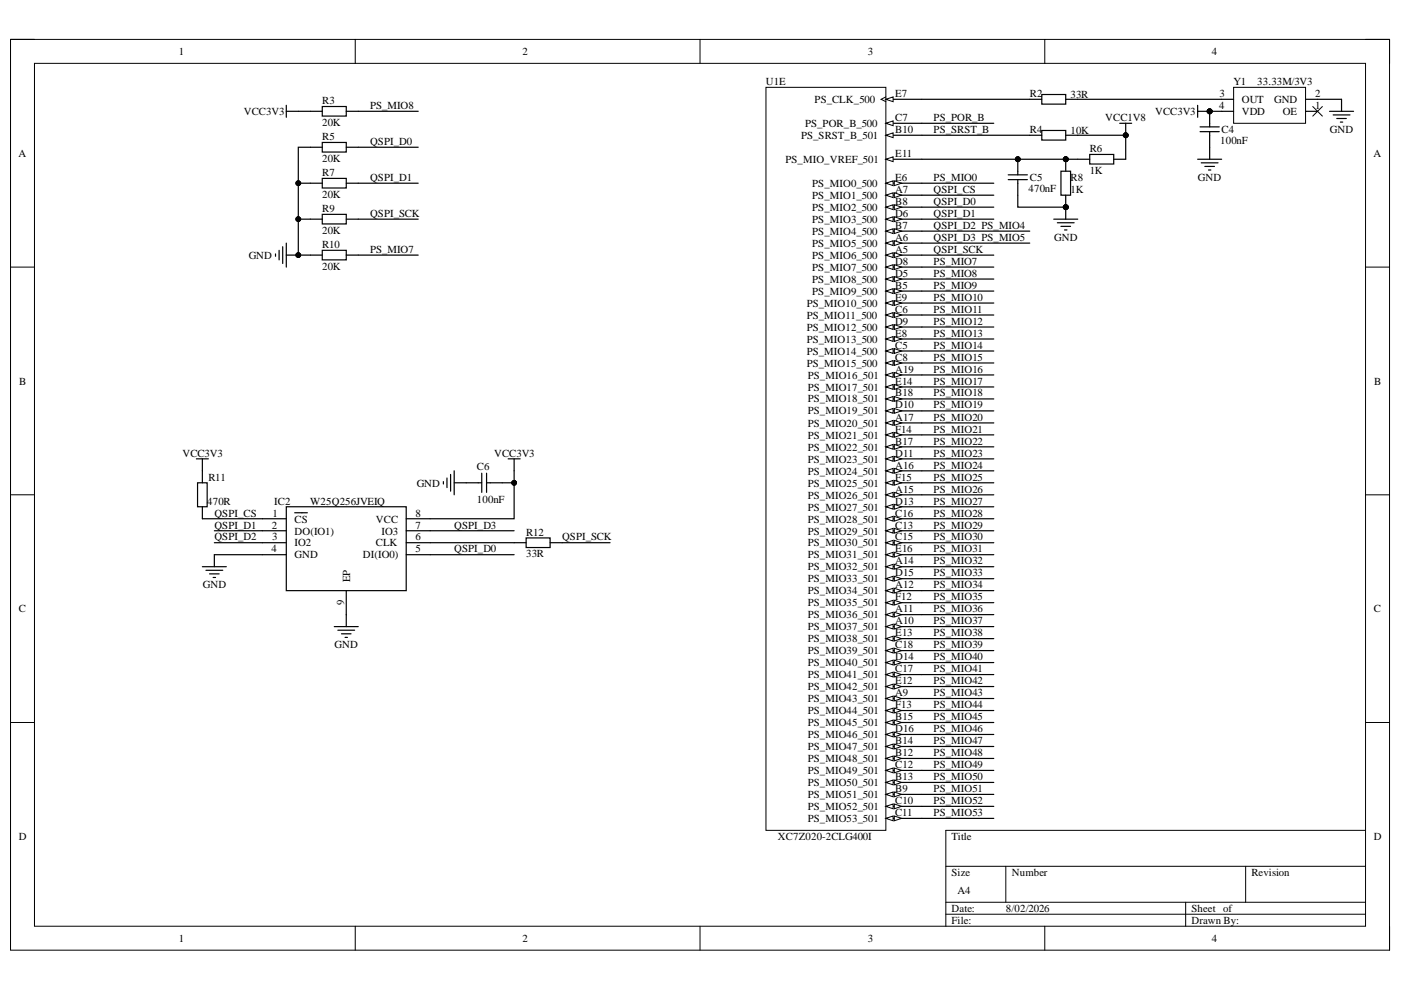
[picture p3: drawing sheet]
<svg xmlns="http://www.w3.org/2000/svg" width="297mm" height="210mm" viewBox="0 0 297 210" stroke-linecap="round" stroke-linejoin="round" font-family="sans-serif">
<defs><g id="words">
<g font-size="3.5">
<text x="255.8" y="25.4">PIC402</text>
<text x="215.2" y="35.6">PIC502</text>
<text x="225.4" y="35.6">PIR802</text>
<text x="225.4" y="43.4">PIR801</text>
</g>
<g font-size="2.3">
<text x="37.9" y="11.7">1</text>
<text x="110.8" y="11.7">2</text>
<text x="184" y="11.7">3</text>
<text x="256.9" y="11.7">4</text>
<text x="68.3" y="22.1">R3</text>
<text x="78.4" y="23.1">PS_MIO8</text>
<text x="162.4" y="18">U1E</text>
<text x="172.7" y="21.8">PS_CLK_500</text>
<text x="189.8" y="20.5">E7</text>
<text x="218.3" y="20.5">R2</text>
<text x="227" y="20.8">33R</text>
<text x="258.5" y="23.1">4</text>
<text x="258.5" y="20.5">3</text>
<text x="261.5" y="18">Y1</text>
<text x="263.3" y="21.8">OUT</text>
<text x="266.6" y="18">33.33M/3V3</text>
<text x="270.1" y="21.8">GND</text>
<text x="278.8" y="23.1">1</text>
<text x="278.8" y="20.5">2</text>
<text x="51.7" y="24.4">VCC3V3</text>
<text x="68.3" y="29.8">R5</text>
<text x="68.3" y="26.6">20K</text>
<text x="169.8" y="29.5">PS_SRST_B_501</text>
<text x="170.7" y="26.9">PS_POR_B_500</text>
<text x="189.8" y="28.2">B10</text>
<text x="189.8" y="25.6">C7</text>
<text x="197.9" y="25.6">PS_POR_B</text>
<text x="197.9" y="28.2">PS_SRST_B</text>
<text x="218.3" y="28.2">R4</text>
<text x="227" y="28.4">10K</text>
<text x="234.3" y="25.6">VCC1V8</text>
<text x="244.9" y="24.4">VCC3V3</text>
<text x="259" y="28.2">C4</text>
<text x="263.3" y="24.4">VDD</text>
<text x="272" y="24.4">OE</text>
<text x="282" y="28.2">GND</text>
<text x="3.9" y="33.3">A</text>
<text x="68.3" y="34.3">20K</text>
<text x="78.4" y="30.8">QSPI_D0</text>
<text x="166.5" y="34.6">PS_MIO_VREF_501</text>
<text x="189.8" y="33.3">E11</text>
<text x="231" y="32.3">R6</text>
<text x="258.7" y="30.5">100nF</text>
<text x="291.2" y="33.3">A</text>
<text x="68.3" y="41.9">20K</text>
<text x="68.3" y="37.4">R7</text>
<text x="78.4" y="38.4">QSPI_D1</text>
<text x="172.2" y="39.7">PS_MIO0_500</text>
<text x="189.8" y="40.9">A7</text>
<text x="189.8" y="38.4">E6</text>
<text x="197.9" y="38.4">PS_MIO0</text>
<text x="197.9" y="40.9">QSPI_CS</text>
<text x="218.1" y="40.7">470nF</text>
<text x="218.3" y="38.4">C5</text>
<text x="227" y="40.9">1K</text>
<text x="227" y="38.4">R8</text>
<text x="231" y="36.9">1K</text>
<text x="254" y="38.4">GND</text>
<text x="68.3" y="45">R9</text>
<text x="78.4" y="46">QSPI_SCK</text>
<text x="172.2" y="47.3">PS_MIO3_500</text>
<text x="172.2" y="44.7">PS_MIO2_500</text>
<text x="172.2" y="42.2">PS_MIO1_500</text>
<text x="189.8" y="46">D6</text>
<text x="189.8" y="43.5">B8</text>
<text x="197.9" y="43.5">QSPI_D0</text>
<text x="197.9" y="46">QSPI_D1</text>
<text x="68.3" y="49.6">20K</text>
<text x="68.3" y="52.6">R10</text>
<text x="78.4" y="53.6">PS_MIO7</text>
<text x="172.2" y="52.3">PS_MIO5_500</text>
<text x="172.2" y="49.8">PS_MIO4_500</text>
<text x="189.8" y="53.6">A5</text>
<text x="189.8" y="51.1">A6</text>
<text x="189.8" y="48.5">B7</text>
<text x="197.9" y="48.5">QSPI_D2 PS_MIO4</text>
<text x="197.9" y="51.1">QSPI_D3 PS_MIO5</text>
<text x="197.9" y="53.6">QSPI_SCK</text>
<text x="223.5" y="51.1">GND</text>
<text x="52.7" y="54.9">GND</text>
<text x="68.3" y="57.2">20K</text>
<text x="172.2" y="60">PS_MIO8_500</text>
<text x="172.2" y="57.4">PS_MIO7_500</text>
<text x="172.2" y="54.9">PS_MIO6_500</text>
<text x="189.8" y="58.7">D5</text>
<text x="189.8" y="56.2">D8</text>
<text x="197.9" y="56.2">PS_MIO7</text>
<text x="197.9" y="58.7">PS_MIO8</text>
<text x="171" y="65">PS_MIO10_500</text>
<text x="172.2" y="62.5">PS_MIO9_500</text>
<text x="189.8" y="63.8">E9</text>
<text x="189.8" y="61.2">B5</text>
<text x="197.9" y="61.2">PS_MIO9</text>
<text x="197.9" y="63.8">PS_MIO10</text>
<text x="171" y="70.1">PS_MIO12_500</text>
<text x="171" y="67.6">PS_MIO11_500</text>
<text x="189.8" y="71.4">E8</text>
<text x="189.8" y="68.8">D9</text>
<text x="189.8" y="66.3">C6</text>
<text x="197.9" y="66.3">PS_MIO11</text>
<text x="197.9" y="68.8">PS_MIO12</text>
<text x="197.9" y="71.4">PS_MIO13</text>
<text x="171" y="77.7">PS_MIO15_500</text>
<text x="171" y="75.2">PS_MIO14_500</text>
<text x="171" y="72.6">PS_MIO13_500</text>
<text x="189.8" y="76.5">C8</text>
<text x="189.8" y="73.9">C5</text>
<text x="197.9" y="73.9">PS_MIO14</text>
<text x="197.9" y="76.5">PS_MIO15</text>
<text x="4.1" y="81.5">B</text>
<text x="171.3" y="82.8">PS_MIO17_501</text>
<text x="171.3" y="80.3">PS_MIO16_501</text>
<text x="189.8" y="81.5">E14</text>
<text x="189.8" y="79">A19</text>
<text x="197.9" y="79">PS_MIO16</text>
<text x="197.9" y="81.5">PS_MIO17</text>
<text x="291.4" y="81.5">B</text>
<text x="171.3" y="87.9">PS_MIO19_501</text>
<text x="171.3" y="85.3">PS_MIO18_501</text>
<text x="189.8" y="89.2">A17</text>
<text x="189.8" y="86.6">D10</text>
<text x="189.8" y="84.1">B18</text>
<text x="197.9" y="84.1">PS_MIO18</text>
<text x="197.9" y="86.6">PS_MIO19</text>
<text x="197.9" y="89.2">PS_MIO20</text>
<text x="171.3" y="95.6">PS_MIO22_501</text>
<text x="171.3" y="93">PS_MIO21_501</text>
<text x="171.3" y="90.5">PS_MIO20_501</text>
<text x="189.8" y="94.3">B17</text>
<text x="189.8" y="91.8">F14</text>
<text x="197.9" y="91.8">PS_MIO21</text>
<text x="197.9" y="94.3">PS_MIO22</text>
<text x="38.7" y="96.8">VCC3V3</text>
<text x="44.2" y="101.9">R11</text>
<text x="101.1" y="99.6">C6</text>
<text x="104.8" y="96.8">VCC3V3</text>
<text x="171.3" y="100.6">PS_MIO24_501</text>
<text x="171.3" y="98.1">PS_MIO23_501</text>
<text x="189.8" y="101.9">F15</text>
<text x="189.8" y="99.4">A16</text>
<text x="189.8" y="96.8">D11</text>
<text x="197.9" y="96.8">PS_MIO23</text>
<text x="197.9" y="99.4">PS_MIO24</text>
<text x="197.9" y="101.9">PS_MIO25</text>
<text x="43.9" y="107">470R</text>
<text x="58.1" y="107">IC2</text>
<text x="65.8" y="107">W25Q256JVEIQ</text>
<text x="88.4" y="103.2">GND</text>
<text x="101.1" y="106.7">100nF</text>
<text x="171.3" y="105.7">PS_MIO26_501</text>
<text x="171.3" y="103.2">PS_MIO25_501</text>
<text x="189.8" y="107">D13</text>
<text x="189.8" y="104.4">A15</text>
<text x="197.9" y="104.4">PS_MIO26</text>
<text x="197.9" y="107">PS_MIO27</text>
<text x="45.4" y="109.5">QSPI_CS</text>
<text x="45.4" y="112.1">QSPI_D1</text>
<text x="57.6" y="112.1">2</text>
<text x="57.8" y="109.5">1</text>
<text x="62.5" y="110.8">CS</text>
<text x="62.5" y="113.3">DO(IO1)</text>
<text x="79.7" y="110.8">VCC</text>
<text x="80.9" y="113.3">IO3</text>
<text x="88.1" y="109.5">8</text>
<text x="88.1" y="112.1">7</text>
<text x="96.3" y="112.1">QSPI_D3</text>
<text x="111.5" y="113.6">R12</text>
<text x="171.3" y="113.3">PS_MIO29_501</text>
<text x="171.3" y="110.8">PS_MIO28_501</text>
<text x="171.3" y="108.3">PS_MIO27_501</text>
<text x="189.8" y="112.1">C13</text>
<text x="189.8" y="109.5">C16</text>
<text x="197.9" y="109.5">PS_MIO28</text>
<text x="197.9" y="112.1">PS_MIO29</text>
<text x="45.4" y="114.6">QSPI_D2</text>
<text x="57.5" y="117.1">4</text>
<text x="57.7" y="114.6">3</text>
<text x="62.5" y="115.9">IO2</text>
<text x="62.5" y="118.4">GND</text>
<text x="76.9" y="118.4">DI(IO0)</text>
<text x="79.7" y="115.9">CLK</text>
<text x="88.1" y="114.6">6</text>
<text x="88.1" y="117.1">5</text>
<text x="96.3" y="117.1">QSPI_D0</text>
<text x="111.5" y="118.2">33R</text>
<text x="119.2" y="114.6">QSPI_SCK</text>
<text x="171.3" y="118.4">PS_MIO31_501</text>
<text x="171.3" y="115.9">PS_MIO30_501</text>
<text x="189.8" y="119.7">A14</text>
<text x="189.8" y="117.1">E16</text>
<text x="189.8" y="114.6">C15</text>
<text x="197.9" y="114.6">PS_MIO30</text>
<text x="197.9" y="117.1">PS_MIO31</text>
<text x="197.9" y="119.7">PS_MIO32</text>
<text x="43" y="124.7">GND</text>
<text x="74.2" y="123.5" transform="rotate(-90 74.2 123.5)">EP</text>
<text x="171.3" y="123.5">PS_MIO33_501</text>
<text x="171.3" y="120.9">PS_MIO32_501</text>
<text x="189.8" y="124.7">A12</text>
<text x="189.8" y="122.2">D15</text>
<text x="197.9" y="122.2">PS_MIO33</text>
<text x="197.9" y="124.7">PS_MIO34</text>
<text x="4" y="129.8">C</text>
<text x="72.9" y="128.3" transform="rotate(-90 72.9 128.3)">9</text>
<text x="171.3" y="131.1">PS_MIO36_501</text>
<text x="171.3" y="128.6">PS_MIO35_501</text>
<text x="171.3" y="126">PS_MIO34_501</text>
<text x="189.8" y="129.8">A11</text>
<text x="189.8" y="127.3">F12</text>
<text x="197.9" y="127.3">PS_MIO35</text>
<text x="197.9" y="129.8">PS_MIO36</text>
<text x="291.3" y="129.8">C</text>
<text x="70.9" y="137.4">GND</text>
<text x="171.3" y="136.2">PS_MIO38_501</text>
<text x="171.3" y="133.6">PS_MIO37_501</text>
<text x="189.8" y="137.4">C18</text>
<text x="189.8" y="134.9">E13</text>
<text x="189.8" y="132.4">A10</text>
<text x="197.9" y="132.4">PS_MIO37</text>
<text x="197.9" y="134.9">PS_MIO38</text>
<text x="197.9" y="137.4">PS_MIO39</text>
<text x="171.3" y="143.8">PS_MIO41_501</text>
<text x="171.3" y="141.2">PS_MIO40_501</text>
<text x="171.3" y="138.7">PS_MIO39_501</text>
<text x="189.8" y="142.5">C17</text>
<text x="189.8" y="140">D14</text>
<text x="197.9" y="140">PS_MIO40</text>
<text x="197.9" y="142.5">PS_MIO41</text>
<text x="171.3" y="148.9">PS_MIO43_501</text>
<text x="171.3" y="146.3">PS_MIO42_501</text>
<text x="189.8" y="147.6">A9</text>
<text x="189.8" y="145">E12</text>
<text x="197.9" y="145">PS_MIO42</text>
<text x="197.9" y="147.6">PS_MIO43</text>
<text x="171.3" y="154">PS_MIO45_501</text>
<text x="171.3" y="151.5">PS_MIO44_501</text>
<text x="189.8" y="155.3">D16</text>
<text x="189.8" y="152.7">B15</text>
<text x="189.8" y="150.2">F13</text>
<text x="197.9" y="150.2">PS_MIO44</text>
<text x="197.9" y="152.7">PS_MIO45</text>
<text x="197.9" y="155.3">PS_MIO46</text>
<text x="171.3" y="161.6">PS_MIO48_501</text>
<text x="171.3" y="159.1">PS_MIO47_501</text>
<text x="171.3" y="156.5">PS_MIO46_501</text>
<text x="189.8" y="160.4">B12</text>
<text x="189.8" y="157.8">B14</text>
<text x="197.9" y="157.8">PS_MIO47</text>
<text x="197.9" y="160.4">PS_MIO48</text>
<text x="171.3" y="166.7">PS_MIO50_501</text>
<text x="171.3" y="164.2">PS_MIO49_501</text>
<text x="189.8" y="168">B9</text>
<text x="189.8" y="165.4">B13</text>
<text x="189.8" y="162.9">C12</text>
<text x="197.9" y="162.9">PS_MIO49</text>
<text x="197.9" y="165.4">PS_MIO50</text>
<text x="197.9" y="168">PS_MIO51</text>
<text x="171.3" y="171.8">PS_MIO52_501</text>
<text x="171.3" y="169.2">PS_MIO51_501</text>
<text x="189.8" y="173">C11</text>
<text x="189.8" y="170.5">C10</text>
<text x="197.9" y="170.5">PS_MIO52</text>
<text x="197.9" y="173">PS_MIO53</text>
<text x="4" y="178.1">D</text>
<text x="164.9" y="178.1">XC7Z020-2CLG400I</text>
<text x="171.3" y="174.3">PS_MIO53_501</text>
<text x="201.8" y="178.1">Title</text>
<text x="291.3" y="178.1">D</text>
<text x="201.8" y="185.7">Size</text>
<text x="214.5" y="185.7">Number</text>
<text x="265.3" y="185.7">Revision</text>
<text x="203" y="189.5">A4</text>
<text x="201.8" y="193.3">Date:</text>
<text x="201.8" y="195.9">File:</text>
<text x="213.3" y="193.3">8/02/2026</text>
<text x="252.6" y="193.3">Sheet of</text>
<text x="252.6" y="195.9">Drawn By:</text>
<text x="37.9" y="199.7">1</text>
<text x="110.8" y="199.7">2</text>
<text x="184" y="199.7">3</text>
<text x="256.9" y="199.7">4</text>
</g>
</g></defs>
<path d="M2.2 8.4h292.4v193.1h-292.4z" fill="none" stroke="#000" stroke-width=".21"/>
<path d="M7.3 13.4h282.2v183h-282.2z" fill-rule="evenodd" fill="#fff"/>
<g fill="none" stroke="#000" stroke-width=".21">
<path d="M2.2 8.4h5.1M7.3 13.4h282.2v183h-282.2zM75.3 8.4v5M148.4 8.4v5M221.5 8.4v5M289.5 8.4h5.1v5M2.2 56.6h5.1M289.5 56.6h5.1M2.2 104.9h5.1M289.5 104.9h5.1M2.2 153.2h5.1M289.5 153.2h5.1"/>
<path d="M289.5 176.1h-89v20.3M75.3 196.4v5.1M148.4 196.4v5.1M200.5 183.7h89M200.5 191.3h89M200.5 193.8h89M213.3 183.7v7.6M221.5 196.4v5.1M251.4 191.3v5.1M264.1 183.7v7.6M294.6 196.4v5.1"/>
<circle cx="63.2" cy="54.1" r=".51"/>
</g>
<g fill="none" stroke="#000" stroke-width=".25">
<path d="M60.7 23.6h2.5M60.7 22.3v2.6M65.8 23.6h2.5M65.8 31.2h2.5M65.8 38.8h2.5M68.3 22.6h5.1v2h-5.1zM68.3 30.2h5.1v2h-5.1zM68.3 37.8h5.1v2.1h-5.1zM73.4 23.6h2.6M73.4 31.2h2.6M73.4 38.8h2.6M58.4 53.8v.5"/>
<path d="M59.2 53.1v2M59.9 52.3v3.6M60.7 54.1h2.5M60.7 51.5v5.1M65.8 46.5h2.5M65.8 54.1h2.5M68.3 45.5h5.1v2h-5.1zM68.3 53.1h5.1v2h-5.1zM73.4 46.5h2.6M73.4 54.1h2.6M41.6 97.3h2.6M42.9 97.3v5.1"/>
<path d="M96.3 99.8v5.1M107.7 97.3h2.6M109 97.3v2.5M41.9 102.4h2v5h-2zM42.9 107.4v2.6M45.4 117.6v2.6M94 102.1v.5M94.8 101.4v2M95.5 100.6v3.5M96.3 102.4h5.8M102.1 100.3v4.1M103.2 102.4h3.3"/>
<path d="M103.2 100.3v4.1M42.9 120.2h5.1M43.7 120.9h3.5M44.4 121.7h2.1M45.2 122.4h.5"/>
</g>
<circle cx="63.2" cy="54.1" r=".51" fill="#000"/>
<path d="M60.7 107.4h25.4v17.8h-25.4z" fill-rule="evenodd" fill="#fff"/>
<g fill="none" stroke="#000" stroke-width=".25">
<path d="M55.6 110h5.1M55.6 112.5h5.1M55.6 115.1h5.1M55.6 117.6h5.1M60.7 107.4h25.4v17.8h-25.4zM62.5 108.7h2.7M86.1 110h5.1M86.1 112.5h5.1M86.1 115.1h5.1M86.1 117.6h5.1M70.9 132.9h5.1M71.6 133.6h3.6"/>
<path d="M72.4 134.4h2M73.2 135.1h.5M73.4 125.2v7.7"/>
</g>
<path d="M162.4 18.5h25.4v157.6h-25.4z" fill-rule="evenodd" fill="#fff"/>
<path d="M162.4 18.5h25.4v157.6h-25.4z" fill="none" stroke="#000" stroke-width=".21"/>
<path d="M187.8 173.5h7.6" fill="none" stroke="#000" stroke-width=".25"/>
<path d="M187.8 173.5l1.6-.5v1z" fill="#fff"/>
<path d="M187.8 173.5l1.6-.5v1z" fill="none" stroke="#000" stroke-width=".21"/>
<path d="M189.6 173l1.5 .5-1.5 .5z" fill="#fff"/>
<path d="M189.6 173l1.5 .5-1.5 .5z" fill="none" stroke="#000" stroke-width=".21"/>
<path d="M187.8 171h7.6" fill="none" stroke="#000" stroke-width=".25"/>
<path d="M187.8 171l1.6-.5v1z" fill="#fff"/>
<path d="M187.8 171l1.6-.5v1z" fill="none" stroke="#000" stroke-width=".21"/>
<path d="M189.6 170.5l1.5 .5-1.5 .5z" fill="#fff"/>
<path d="M189.6 170.5l1.5 .5-1.5 .5z" fill="none" stroke="#000" stroke-width=".21"/>
<path d="M187.8 168.4h7.6" fill="none" stroke="#000" stroke-width=".25"/>
<path d="M187.8 168.4l1.6-.5v1z" fill="#fff"/>
<path d="M187.8 168.4l1.6-.5v1z" fill="none" stroke="#000" stroke-width=".21"/>
<path d="M189.6 167.9l1.5 .5-1.5 .5z" fill="#fff"/>
<path d="M189.6 167.9l1.5 .5-1.5 .5z" fill="none" stroke="#000" stroke-width=".21"/>
<path d="M187.8 165.9h7.6" fill="none" stroke="#000" stroke-width=".25"/>
<path d="M187.8 165.9l1.6-.5v1z" fill="#fff"/>
<path d="M187.8 165.9l1.6-.5v1z" fill="none" stroke="#000" stroke-width=".21"/>
<path d="M189.6 165.4l1.5 .5-1.5 .5z" fill="#fff"/>
<path d="M189.6 165.4l1.5 .5-1.5 .5z" fill="none" stroke="#000" stroke-width=".21"/>
<path d="M187.8 163.3h7.6" fill="none" stroke="#000" stroke-width=".25"/>
<path d="M187.8 163.3l1.6-.5v1.1z" fill="#fff"/>
<path d="M187.8 163.3l1.6-.5v1.1z" fill="none" stroke="#000" stroke-width=".21"/>
<path d="M189.6 162.8l1.5 .5-1.5 .6z" fill="#fff"/>
<path d="M189.6 162.8l1.5 .5-1.5 .6z" fill="none" stroke="#000" stroke-width=".21"/>
<path d="M187.8 160.8h7.6" fill="none" stroke="#000" stroke-width=".25"/>
<path d="M187.8 160.8l1.6-.5v1z" fill="#fff"/>
<path d="M187.8 160.8l1.6-.5v1z" fill="none" stroke="#000" stroke-width=".21"/>
<path d="M189.6 160.3l1.5 .5-1.5 .5z" fill="#fff"/>
<path d="M189.6 160.3l1.5 .5-1.5 .5z" fill="none" stroke="#000" stroke-width=".21"/>
<path d="M187.8 158.3h7.6" fill="none" stroke="#000" stroke-width=".25"/>
<path d="M187.8 158.3l1.6-.5v1z" fill="#fff"/>
<path d="M187.8 158.3l1.6-.5v1z" fill="none" stroke="#000" stroke-width=".21"/>
<path d="M189.6 157.8l1.5 .5-1.5 .5z" fill="#fff"/>
<path d="M189.6 157.8l1.5 .5-1.5 .5z" fill="none" stroke="#000" stroke-width=".21"/>
<path d="M187.8 155.7h7.6" fill="none" stroke="#000" stroke-width=".25"/>
<path d="M187.8 155.7l1.6-.5v1z" fill="#fff"/>
<path d="M187.8 155.7l1.6-.5v1z" fill="none" stroke="#000" stroke-width=".21"/>
<path d="M189.6 155.2l1.5 .5-1.5 .5z" fill="#fff"/>
<path d="M189.6 155.2l1.5 .5-1.5 .5z" fill="none" stroke="#000" stroke-width=".21"/>
<path d="M187.8 153.2h7.6" fill="none" stroke="#000" stroke-width=".25"/>
<path d="M187.8 153.2l1.6-.5v1z" fill="#fff"/>
<path d="M187.8 153.2l1.6-.5v1z" fill="none" stroke="#000" stroke-width=".21"/>
<path d="M189.6 152.7l1.5 .5-1.5 .5z" fill="#fff"/>
<path d="M189.6 152.7l1.5 .5-1.5 .5z" fill="none" stroke="#000" stroke-width=".21"/>
<path d="M187.8 150.6h7.6" fill="none" stroke="#000" stroke-width=".25"/>
<path d="M187.8 150.6l1.6-.5v1.1z" fill="#fff"/>
<path d="M187.8 150.6l1.6-.5v1.1z" fill="none" stroke="#000" stroke-width=".21"/>
<path d="M189.6 150.1l1.5 .5-1.5 .6z" fill="#fff"/>
<path d="M189.6 150.1l1.5 .5-1.5 .6z" fill="none" stroke="#000" stroke-width=".21"/>
<path d="M187.8 148.1h7.6" fill="none" stroke="#000" stroke-width=".25"/>
<path d="M187.8 148.1l1.6-.5v1z" fill="#fff"/>
<path d="M187.8 148.1l1.6-.5v1z" fill="none" stroke="#000" stroke-width=".21"/>
<path d="M189.6 147.6l1.5 .5-1.5 .5z" fill="#fff"/>
<path d="M189.6 147.6l1.5 .5-1.5 .5z" fill="none" stroke="#000" stroke-width=".21"/>
<path d="M187.8 145.6h7.6" fill="none" stroke="#000" stroke-width=".25"/>
<path d="M187.8 145.6l1.6-.5v1z" fill="#fff"/>
<path d="M187.8 145.6l1.6-.5v1z" fill="none" stroke="#000" stroke-width=".21"/>
<path d="M189.6 145.1l1.5 .5-1.5 .5z" fill="#fff"/>
<path d="M189.6 145.1l1.5 .5-1.5 .5z" fill="none" stroke="#000" stroke-width=".21"/>
<path d="M187.8 143h7.6" fill="none" stroke="#000" stroke-width=".25"/>
<path d="M187.8 143l1.6-.5v1z" fill="#fff"/>
<path d="M187.8 143l1.6-.5v1z" fill="none" stroke="#000" stroke-width=".21"/>
<path d="M189.6 142.5l1.5 .5-1.5 .5z" fill="#fff"/>
<path d="M189.6 142.5l1.5 .5-1.5 .5z" fill="none" stroke="#000" stroke-width=".21"/>
<path d="M187.8 140.5h7.6" fill="none" stroke="#000" stroke-width=".25"/>
<path d="M187.8 140.5l1.6-.5v1z" fill="#fff"/>
<path d="M187.8 140.5l1.6-.5v1z" fill="none" stroke="#000" stroke-width=".21"/>
<path d="M189.6 140l1.5 .5-1.5 .5z" fill="#fff"/>
<path d="M189.6 140l1.5 .5-1.5 .5z" fill="none" stroke="#000" stroke-width=".21"/>
<path d="M187.8 137.9h7.6" fill="none" stroke="#000" stroke-width=".25"/>
<path d="M187.8 137.9l1.6-.5v1z" fill="#fff"/>
<path d="M187.8 137.9l1.6-.5v1z" fill="none" stroke="#000" stroke-width=".21"/>
<path d="M189.6 137.4l1.5 .5-1.5 .5z" fill="#fff"/>
<path d="M189.6 137.4l1.5 .5-1.5 .5z" fill="none" stroke="#000" stroke-width=".21"/>
<path d="M187.8 135.4h7.6" fill="none" stroke="#000" stroke-width=".25"/>
<path d="M187.8 135.4l1.6-.5v1z" fill="#fff"/>
<path d="M187.8 135.4l1.6-.5v1z" fill="none" stroke="#000" stroke-width=".21"/>
<path d="M189.6 134.9l1.5 .5-1.5 .5z" fill="#fff"/>
<path d="M189.6 134.9l1.5 .5-1.5 .5z" fill="none" stroke="#000" stroke-width=".21"/>
<path d="M187.8 132.9h7.6" fill="none" stroke="#000" stroke-width=".25"/>
<path d="M187.8 132.9l1.6-.6v1.1z" fill="#fff"/>
<path d="M187.8 132.9l1.6-.6v1.1z" fill="none" stroke="#000" stroke-width=".21"/>
<path d="M189.6 132.3l1.5 .6-1.5 .5z" fill="#fff"/>
<path d="M189.6 132.3l1.5 .6-1.5 .5z" fill="none" stroke="#000" stroke-width=".21"/>
<path d="M187.8 130.3h7.6" fill="none" stroke="#000" stroke-width=".25"/>
<path d="M187.8 130.3l1.6-.5v1z" fill="#fff"/>
<path d="M187.8 130.3l1.6-.5v1z" fill="none" stroke="#000" stroke-width=".21"/>
<path d="M189.6 129.8l1.5 .5-1.5 .5z" fill="#fff"/>
<path d="M189.6 129.8l1.5 .5-1.5 .5z" fill="none" stroke="#000" stroke-width=".21"/>
<path d="M187.8 127.8h7.6" fill="none" stroke="#000" stroke-width=".25"/>
<path d="M187.8 127.8l1.6-.5v1z" fill="#fff"/>
<path d="M187.8 127.8l1.6-.5v1z" fill="none" stroke="#000" stroke-width=".21"/>
<path d="M189.6 127.3l1.5 .5-1.5 .5z" fill="#fff"/>
<path d="M189.6 127.3l1.5 .5-1.5 .5z" fill="none" stroke="#000" stroke-width=".21"/>
<path d="M187.8 125.2h7.6" fill="none" stroke="#000" stroke-width=".25"/>
<path d="M187.8 125.2l1.6-.5v1z" fill="#fff"/>
<path d="M187.8 125.2l1.6-.5v1z" fill="none" stroke="#000" stroke-width=".21"/>
<path d="M189.6 124.7l1.5 .5-1.5 .5z" fill="#fff"/>
<path d="M189.6 124.7l1.5 .5-1.5 .5z" fill="none" stroke="#000" stroke-width=".21"/>
<path d="M187.8 122.7h7.6" fill="none" stroke="#000" stroke-width=".25"/>
<path d="M187.8 122.7l1.6-.5v1z" fill="#fff"/>
<path d="M187.8 122.7l1.6-.5v1z" fill="none" stroke="#000" stroke-width=".21"/>
<path d="M189.6 122.2l1.5 .5-1.5 .5z" fill="#fff"/>
<path d="M189.6 122.2l1.5 .5-1.5 .5z" fill="none" stroke="#000" stroke-width=".21"/>
<path d="M187.8 120.2h7.6" fill="none" stroke="#000" stroke-width=".25"/>
<path d="M187.8 120.2l1.6-.5v1z" fill="#fff"/>
<path d="M187.8 120.2l1.6-.5v1z" fill="none" stroke="#000" stroke-width=".21"/>
<path d="M189.6 119.7l1.5 .5-1.5 .5z" fill="#fff"/>
<path d="M189.6 119.7l1.5 .5-1.5 .5z" fill="none" stroke="#000" stroke-width=".21"/>
<path d="M187.8 117.6h7.6" fill="none" stroke="#000" stroke-width=".25"/>
<path d="M187.8 117.6l1.6-.5v1z" fill="#fff"/>
<path d="M187.8 117.6l1.6-.5v1z" fill="none" stroke="#000" stroke-width=".21"/>
<path d="M189.6 117.1l1.5 .5-1.5 .5z" fill="#fff"/>
<path d="M189.6 117.1l1.5 .5-1.5 .5z" fill="none" stroke="#000" stroke-width=".21"/>
<path d="M187.8 115.1h7.6" fill="none" stroke="#000" stroke-width=".25"/>
<path d="M187.8 115.1l1.6-.5v1z" fill="#fff"/>
<path d="M187.8 115.1l1.6-.5v1z" fill="none" stroke="#000" stroke-width=".21"/>
<path d="M189.6 114.6l1.5 .5-1.5 .5z" fill="#fff"/>
<path d="M189.6 114.6l1.5 .5-1.5 .5z" fill="none" stroke="#000" stroke-width=".21"/>
<path d="M187.8 112.5h7.6" fill="none" stroke="#000" stroke-width=".25"/>
<path d="M187.8 112.5l1.6-.5v1z" fill="#fff"/>
<path d="M187.8 112.5l1.6-.5v1z" fill="none" stroke="#000" stroke-width=".21"/>
<path d="M189.6 112l1.5 .5-1.5 .5z" fill="#fff"/>
<path d="M189.6 112l1.5 .5-1.5 .5z" fill="none" stroke="#000" stroke-width=".21"/>
<path d="M187.8 110h7.6" fill="none" stroke="#000" stroke-width=".25"/>
<path d="M187.8 110l1.6-.5v1z" fill="#fff"/>
<path d="M187.8 110l1.6-.5v1z" fill="none" stroke="#000" stroke-width=".21"/>
<path d="M189.6 109.5l1.5 .5-1.5 .5z" fill="#fff"/>
<path d="M189.6 109.5l1.5 .5-1.5 .5z" fill="none" stroke="#000" stroke-width=".21"/>
<path d="M187.8 107.5h7.6" fill="none" stroke="#000" stroke-width=".25"/>
<path d="M187.8 107.5l1.6-.6v1.1z" fill="#fff"/>
<path d="M187.8 107.5l1.6-.6v1.1z" fill="none" stroke="#000" stroke-width=".21"/>
<path d="M189.6 106.9l1.5 .6-1.5 .5z" fill="#fff"/>
<path d="M189.6 106.9l1.5 .6-1.5 .5z" fill="none" stroke="#000" stroke-width=".21"/>
<path d="M187.8 104.9h7.6" fill="none" stroke="#000" stroke-width=".25"/>
<path d="M187.8 104.9l1.6-.5v1z" fill="#fff"/>
<path d="M187.8 104.9l1.6-.5v1z" fill="none" stroke="#000" stroke-width=".21"/>
<path d="M189.6 104.4l1.5 .5-1.5 .5z" fill="#fff"/>
<path d="M189.6 104.4l1.5 .5-1.5 .5z" fill="none" stroke="#000" stroke-width=".21"/>
<path d="M187.8 102.4h7.6" fill="none" stroke="#000" stroke-width=".25"/>
<path d="M187.8 102.4l1.6-.5v1z" fill="#fff"/>
<path d="M187.8 102.4l1.6-.5v1z" fill="none" stroke="#000" stroke-width=".21"/>
<path d="M189.6 101.9l1.5 .5-1.5 .5z" fill="#fff"/>
<path d="M189.6 101.9l1.5 .5-1.5 .5z" fill="none" stroke="#000" stroke-width=".21"/>
<path d="M187.8 99.8h7.6" fill="none" stroke="#000" stroke-width=".25"/>
<path d="M187.8 99.8l1.6-.5v1z" fill="#fff"/>
<path d="M187.8 99.8l1.6-.5v1z" fill="none" stroke="#000" stroke-width=".21"/>
<path d="M189.6 99.3l1.5 .5-1.5 .5z" fill="#fff"/>
<path d="M189.6 99.3l1.5 .5-1.5 .5z" fill="none" stroke="#000" stroke-width=".21"/>
<path d="M187.8 97.3h7.6" fill="none" stroke="#000" stroke-width=".25"/>
<path d="M187.8 97.3l1.6-.5v1z" fill="#fff"/>
<path d="M187.8 97.3l1.6-.5v1z" fill="none" stroke="#000" stroke-width=".21"/>
<path d="M189.6 96.8l1.5 .5-1.5 .5z" fill="#fff"/>
<path d="M189.6 96.8l1.5 .5-1.5 .5z" fill="none" stroke="#000" stroke-width=".21"/>
<path d="M187.8 94.7h7.6" fill="none" stroke="#000" stroke-width=".25"/>
<path d="M187.8 94.7l1.6-.5v1.1z" fill="#fff"/>
<path d="M187.8 94.7l1.6-.5v1.1z" fill="none" stroke="#000" stroke-width=".21"/>
<path d="M189.6 94.2l1.5 .5-1.5 .6z" fill="#fff"/>
<path d="M189.6 94.2l1.5 .5-1.5 .6z" fill="none" stroke="#000" stroke-width=".21"/>
<path d="M187.8 92.2h7.6" fill="none" stroke="#000" stroke-width=".25"/>
<path d="M187.8 92.2l1.6-.5v1z" fill="#fff"/>
<path d="M187.8 92.2l1.6-.5v1z" fill="none" stroke="#000" stroke-width=".21"/>
<path d="M189.6 91.7l1.5 .5-1.5 .5z" fill="#fff"/>
<path d="M189.6 91.7l1.5 .5-1.5 .5z" fill="none" stroke="#000" stroke-width=".21"/>
<path d="M187.8 89.7h7.6" fill="none" stroke="#000" stroke-width=".25"/>
<path d="M187.8 89.7l1.6-.5v1z" fill="#fff"/>
<path d="M187.8 89.7l1.6-.5v1z" fill="none" stroke="#000" stroke-width=".21"/>
<path d="M189.6 89.2l1.5 .5-1.5 .5z" fill="#fff"/>
<path d="M189.6 89.2l1.5 .5-1.5 .5z" fill="none" stroke="#000" stroke-width=".21"/>
<path d="M187.8 87.1h7.6" fill="none" stroke="#000" stroke-width=".25"/>
<path d="M187.8 87.1l1.6-.5v1z" fill="#fff"/>
<path d="M187.8 87.1l1.6-.5v1z" fill="none" stroke="#000" stroke-width=".21"/>
<path d="M189.6 86.6l1.5 .5-1.5 .5z" fill="#fff"/>
<path d="M189.6 86.6l1.5 .5-1.5 .5z" fill="none" stroke="#000" stroke-width=".21"/>
<path d="M187.8 84.6h7.6" fill="none" stroke="#000" stroke-width=".25"/>
<path d="M187.8 84.6l1.6-.5v1z" fill="#fff"/>
<path d="M187.8 84.6l1.6-.5v1z" fill="none" stroke="#000" stroke-width=".21"/>
<path d="M189.6 84.1l1.5 .5-1.5 .5z" fill="#fff"/>
<path d="M189.6 84.1l1.5 .5-1.5 .5z" fill="none" stroke="#000" stroke-width=".21"/>
<path d="M187.8 82h7.6" fill="none" stroke="#000" stroke-width=".25"/>
<path d="M187.8 82l1.6-.5v1.1z" fill="#fff"/>
<path d="M187.8 82l1.6-.5v1.1z" fill="none" stroke="#000" stroke-width=".21"/>
<path d="M189.6 81.5l1.5 .5-1.5 .6z" fill="#fff"/>
<path d="M189.6 81.5l1.5 .5-1.5 .6z" fill="none" stroke="#000" stroke-width=".21"/>
<path d="M187.8 79.5h7.6" fill="none" stroke="#000" stroke-width=".25"/>
<path d="M187.8 79.5l1.6-.5v1z" fill="#fff"/>
<path d="M187.8 79.5l1.6-.5v1z" fill="none" stroke="#000" stroke-width=".21"/>
<path d="M189.6 79l1.5 .5-1.5 .5z" fill="#fff"/>
<path d="M189.6 79l1.5 .5-1.5 .5z" fill="none" stroke="#000" stroke-width=".21"/>
<path d="M187.8 77h7.6" fill="none" stroke="#000" stroke-width=".25"/>
<path d="M187.8 77l1.6-.5v1z" fill="#fff"/>
<path d="M187.8 77l1.6-.5v1z" fill="none" stroke="#000" stroke-width=".21"/>
<path d="M189.6 76.5l1.5 .5-1.5 .5z" fill="#fff"/>
<path d="M189.6 76.5l1.5 .5-1.5 .5z" fill="none" stroke="#000" stroke-width=".21"/>
<path d="M187.8 74.4h7.6" fill="none" stroke="#000" stroke-width=".25"/>
<path d="M187.8 74.4l1.6-.5v1z" fill="#fff"/>
<path d="M187.8 74.4l1.6-.5v1z" fill="none" stroke="#000" stroke-width=".21"/>
<path d="M189.6 73.9l1.5 .5-1.5 .5z" fill="#fff"/>
<path d="M189.6 73.9l1.5 .5-1.5 .5z" fill="none" stroke="#000" stroke-width=".21"/>
<path d="M187.8 71.9h7.6" fill="none" stroke="#000" stroke-width=".25"/>
<path d="M187.8 71.9l1.6-.5v1z" fill="#fff"/>
<path d="M187.8 71.9l1.6-.5v1z" fill="none" stroke="#000" stroke-width=".21"/>
<path d="M189.6 71.4l1.5 .5-1.5 .5z" fill="#fff"/>
<path d="M189.6 71.4l1.5 .5-1.5 .5z" fill="none" stroke="#000" stroke-width=".21"/>
<path d="M187.8 69.3h7.6" fill="none" stroke="#000" stroke-width=".25"/>
<path d="M187.8 69.3l1.6-.5v1z" fill="#fff"/>
<path d="M187.8 69.3l1.6-.5v1z" fill="none" stroke="#000" stroke-width=".21"/>
<path d="M189.6 68.8l1.5 .5-1.5 .5z" fill="#fff"/>
<path d="M189.6 68.8l1.5 .5-1.5 .5z" fill="none" stroke="#000" stroke-width=".21"/>
<path d="M187.8 66.8h7.6" fill="none" stroke="#000" stroke-width=".25"/>
<path d="M187.8 66.8l1.6-.5v1z" fill="#fff"/>
<path d="M187.8 66.8l1.6-.5v1z" fill="none" stroke="#000" stroke-width=".21"/>
<path d="M189.6 66.3l1.5 .5-1.5 .5z" fill="#fff"/>
<path d="M189.6 66.3l1.5 .5-1.5 .5z" fill="none" stroke="#000" stroke-width=".21"/>
<path d="M187.8 64.3h7.6" fill="none" stroke="#000" stroke-width=".25"/>
<path d="M187.8 64.3l1.6-.6v1.1z" fill="#fff"/>
<path d="M187.8 64.3l1.6-.6v1.1z" fill="none" stroke="#000" stroke-width=".21"/>
<path d="M189.6 63.7l1.5 .6-1.5 .5z" fill="#fff"/>
<path d="M189.6 63.7l1.5 .6-1.5 .5z" fill="none" stroke="#000" stroke-width=".21"/>
<path d="M187.8 61.7h7.6" fill="none" stroke="#000" stroke-width=".25"/>
<path d="M187.8 61.7l1.6-.5v1z" fill="#fff"/>
<path d="M187.8 61.7l1.6-.5v1z" fill="none" stroke="#000" stroke-width=".21"/>
<path d="M189.6 61.2l1.5 .5-1.5 .5z" fill="#fff"/>
<path d="M189.6 61.2l1.5 .5-1.5 .5z" fill="none" stroke="#000" stroke-width=".21"/>
<path d="M187.8 59.2h7.6" fill="none" stroke="#000" stroke-width=".25"/>
<path d="M187.8 59.2l1.6-.5v1z" fill="#fff"/>
<path d="M187.8 59.2l1.6-.5v1z" fill="none" stroke="#000" stroke-width=".21"/>
<path d="M189.6 58.7l1.5 .5-1.5 .5z" fill="#fff"/>
<path d="M189.6 58.7l1.5 .5-1.5 .5z" fill="none" stroke="#000" stroke-width=".21"/>
<path d="M187.8 56.6h7.6" fill="none" stroke="#000" stroke-width=".25"/>
<path d="M187.8 56.6l1.6-.5v1z" fill="#fff"/>
<path d="M187.8 56.6l1.6-.5v1z" fill="none" stroke="#000" stroke-width=".21"/>
<path d="M189.6 56.1l1.5 .5-1.5 .5z" fill="#fff"/>
<path d="M189.6 56.1l1.5 .5-1.5 .5z" fill="none" stroke="#000" stroke-width=".21"/>
<path d="M187.8 54.1h7.6" fill="none" stroke="#000" stroke-width=".25"/>
<path d="M187.8 54.1l1.6-.5v1z" fill="#fff"/>
<path d="M187.8 54.1l1.6-.5v1z" fill="none" stroke="#000" stroke-width=".21"/>
<path d="M189.6 53.6l1.5 .5-1.5 .5z" fill="#fff"/>
<path d="M189.6 53.6l1.5 .5-1.5 .5z" fill="none" stroke="#000" stroke-width=".21"/>
<path d="M187.8 51.5h7.6" fill="none" stroke="#000" stroke-width=".25"/>
<path d="M187.8 51.5l1.6-.5v1.1z" fill="#fff"/>
<path d="M187.8 51.5l1.6-.5v1.1z" fill="none" stroke="#000" stroke-width=".21"/>
<path d="M189.6 51l1.5 .5-1.5 .6z" fill="#fff"/>
<path d="M189.6 51l1.5 .5-1.5 .6z" fill="none" stroke="#000" stroke-width=".21"/>
<path d="M187.8 49h7.6" fill="none" stroke="#000" stroke-width=".25"/>
<path d="M187.8 49l1.6-.5v1z" fill="#fff"/>
<path d="M187.8 49l1.6-.5v1z" fill="none" stroke="#000" stroke-width=".21"/>
<path d="M189.6 48.5l1.5 .5-1.5 .5z" fill="#fff"/>
<path d="M189.6 48.5l1.5 .5-1.5 .5z" fill="none" stroke="#000" stroke-width=".21"/>
<path d="M187.8 46.5h7.6" fill="none" stroke="#000" stroke-width=".25"/>
<path d="M187.8 46.5l1.6-.5v1z" fill="#fff"/>
<path d="M187.8 46.5l1.6-.5v1z" fill="none" stroke="#000" stroke-width=".21"/>
<path d="M189.6 46l1.5 .5-1.5 .5z" fill="#fff"/>
<path d="M189.6 46l1.5 .5-1.5 .5z" fill="none" stroke="#000" stroke-width=".21"/>
<path d="M187.8 43.9h7.6" fill="none" stroke="#000" stroke-width=".25"/>
<path d="M187.8 43.9l1.6-.5v1z" fill="#fff"/>
<path d="M187.8 43.9l1.6-.5v1z" fill="none" stroke="#000" stroke-width=".21"/>
<path d="M189.6 43.4l1.5 .5-1.5 .5z" fill="#fff"/>
<path d="M189.6 43.4l1.5 .5-1.5 .5z" fill="none" stroke="#000" stroke-width=".21"/>
<path d="M187.8 41.4h7.6" fill="none" stroke="#000" stroke-width=".25"/>
<path d="M187.8 41.4l1.6-.5v1z" fill="#fff"/>
<path d="M187.8 41.4l1.6-.5v1z" fill="none" stroke="#000" stroke-width=".21"/>
<path d="M189.6 40.9l1.5 .5-1.5 .5z" fill="#fff"/>
<path d="M189.6 40.9l1.5 .5-1.5 .5z" fill="none" stroke="#000" stroke-width=".21"/>
<path d="M187.8 38.8h7.6" fill="none" stroke="#000" stroke-width=".25"/>
<path d="M187.8 38.8l1.6-.5v1.1z" fill="#fff"/>
<path d="M187.8 38.8l1.6-.5v1.1z" fill="none" stroke="#000" stroke-width=".21"/>
<path d="M189.6 38.3l1.5 .5-1.5 .6z" fill="#fff"/>
<path d="M189.6 38.3l1.5 .5-1.5 .6z" fill="none" stroke="#000" stroke-width=".21"/>
<path d="M187.8 33.8h7.6" fill="none" stroke="#000" stroke-width=".25"/>
<path d="M187.8 33.8l1.6-.5v1z" fill="#fff"/>
<path d="M187.8 33.8l1.6-.5v1z" fill="none" stroke="#000" stroke-width=".21"/>
<path d="M187.8 28.7h7.6" fill="none" stroke="#000" stroke-width=".25"/>
<path d="M187.8 28.7l1.6-.5v1z" fill="#fff"/>
<path d="M187.8 28.7l1.6-.5v1z" fill="none" stroke="#000" stroke-width=".21"/>
<path d="M187.8 26.1h7.6" fill="none" stroke="#000" stroke-width=".25"/>
<path d="M187.8 26.1l1.6-.5v1z" fill="#fff"/>
<path d="M187.8 26.1l1.6-.5v1z" fill="none" stroke="#000" stroke-width=".21"/>
<path d="M187.8 21.1h7.6" fill="none" stroke="#000" stroke-width=".25"/>
<path d="M187.8 21.1l1.6-.6v1.1z" fill="#fff"/>
<path d="M187.8 21.1l1.6-.6v1.1zM187.8 20.5l-1 .6 1 .5" fill="none" stroke="#000" stroke-width=".21"/>
<path d="M218.3 21.1h2.6M220.9 20h5.1v2.1h-5.1zM226 21.1h2.5" fill="none" stroke="#000" stroke-width=".25"/>
<path d="M261.6 18.5h15.2v7.6h-15.2z" fill-rule="evenodd" fill="#fff"/>
<g fill="none" stroke="#000" stroke-width=".21">
<path d="M261.6 18.5h15.2v7.6h-15.2zM278.3 22.6l2.1 2M280.4 22.6l-2.1 2"/>
<circle cx="63.2" cy="38.8" r=".51"/>
<circle cx="238.7" cy="28.7" r=".51"/>
<circle cx="63.2" cy="46.5" r=".51"/>
<circle cx="63.2" cy="54.1" r=".51"/>
<circle cx="109" cy="102.4" r=".51"/>
</g>
<g fill="none" stroke="#000" stroke-width=".25">
<path d="M63.2 38.8v7.7h2.6M63.2 23.6h2.6M65.8 31.2h-2.6v7.6h2.6M76 23.6h12.7M76 31.2h12.7M76 38.8h12.7M195.4 33.8h35.6M195.4 21.1h22.9M195.4 28.7h25.5M195.4 26.1h15.3M195.4 38.8h15.3M213.8 37.1h4"/>
<path d="M213.8 38.1h4M215.8 38.1v5.8h10.2v2.6M215.8 36.3v.8M220.9 27.7h5.1v2h-5.1zM224.9 36.3h2.1v5.1h-2.1zM226 28.7h12.7M228.5 21.1h33.1M231 32.7h5.1v2.1h-5.1zM237.4 26.1h2.5M238.7 26.1v7.7h-2.6M253.9 23.6h7.7M253.9 22.3v2.6"/>
<path d="M253.9 33.8h5.1M254.4 26.9h4.1M254.4 27.9h4.1M254.7 34.5h3.6M255.4 35.3h2.1M256.2 36h.5M256.5 26.1v.8M256.5 27.9v5.9M276.8 23.6h2.6M276.8 21.1h7.6v2.5M281.9 23.6h5.1M282.7 24.4h3.5"/>
<path d="M283.4 25.1h2M284.2 25.9h.5M63.2 46.5v7.6h2.6M76 46.5h12.7M76 54.1h12.7M195.4 46.5h15.3M195.4 41.4h15.3M195.4 43.9h15.3M195.4 54.1h15.3M195.4 56.6h15.3M195.4 59.2h15.3M195.4 49h22.9"/>
<path d="M195.4 51.5h22.9M223.4 46.5h5.1M224.2 47.2h3.5M224.9 48h2.1M225.7 48.8h.5M195.4 61.7h15.3M195.4 64.3h15.3M195.4 66.8h15.3M195.4 69.3h15.3M195.4 71.9h15.3M195.4 74.4h15.3M195.4 77h15.3"/>
<path d="M195.4 79.5h15.3M109 99.8v10.2h-17.8M195.4 82h15.3M195.4 84.6h15.3M195.4 87.1h15.3M195.4 89.7h15.3M195.4 92.2h15.3M195.4 94.7h15.3M195.4 97.3h15.3M195.4 99.8h15.3M42.9 110h12.7M45.4 115.1h10.2"/>
<path d="M45.4 112.5h10.2M45.4 117.6h10.2M91.2 115.1h20.3M91.2 112.5h17.8M91.2 117.6h17.8M106.5 102.4h2.5M111.5 114.1h5.1v2h-5.1zM116.6 115.1h12.7M195.4 115.1h15.3M195.4 112.5h15.3M195.4 117.6h15.3M195.4 102.4h15.3"/>
<path d="M195.4 110h15.3M195.4 104.9h15.3M195.4 107.5h15.3M195.4 120.2h15.3M195.4 122.7h15.3M195.4 125.2h15.3M195.4 127.8h15.3M195.4 130.3h15.3M195.4 132.9h15.3M195.4 135.4h15.3M195.4 137.9h15.3M195.4 140.5h15.3"/>
<path d="M195.4 143h15.3M195.4 145.6h15.3M195.4 148.1h15.3M195.4 150.6h15.3M195.4 153.2h15.3M195.4 155.7h15.3M195.4 158.3h15.3M195.4 160.8h15.3M195.4 163.3h15.3M195.4 165.9h15.3M195.4 168.4h15.3M195.4 171h15.3"/>
<path d="M195.4 173.5h15.3"/>
</g>
<g fill="#000">
<circle cx="63.2" cy="38.8" r=".51"/>
<circle cx="238.7" cy="28.7" r=".51"/>
<circle cx="63.2" cy="46.5" r=".51"/>
<circle cx="63.2" cy="54.1" r=".51"/>
<circle cx="109" cy="102.4" r=".51"/>
</g>
<use href="#words"/>
</svg>
